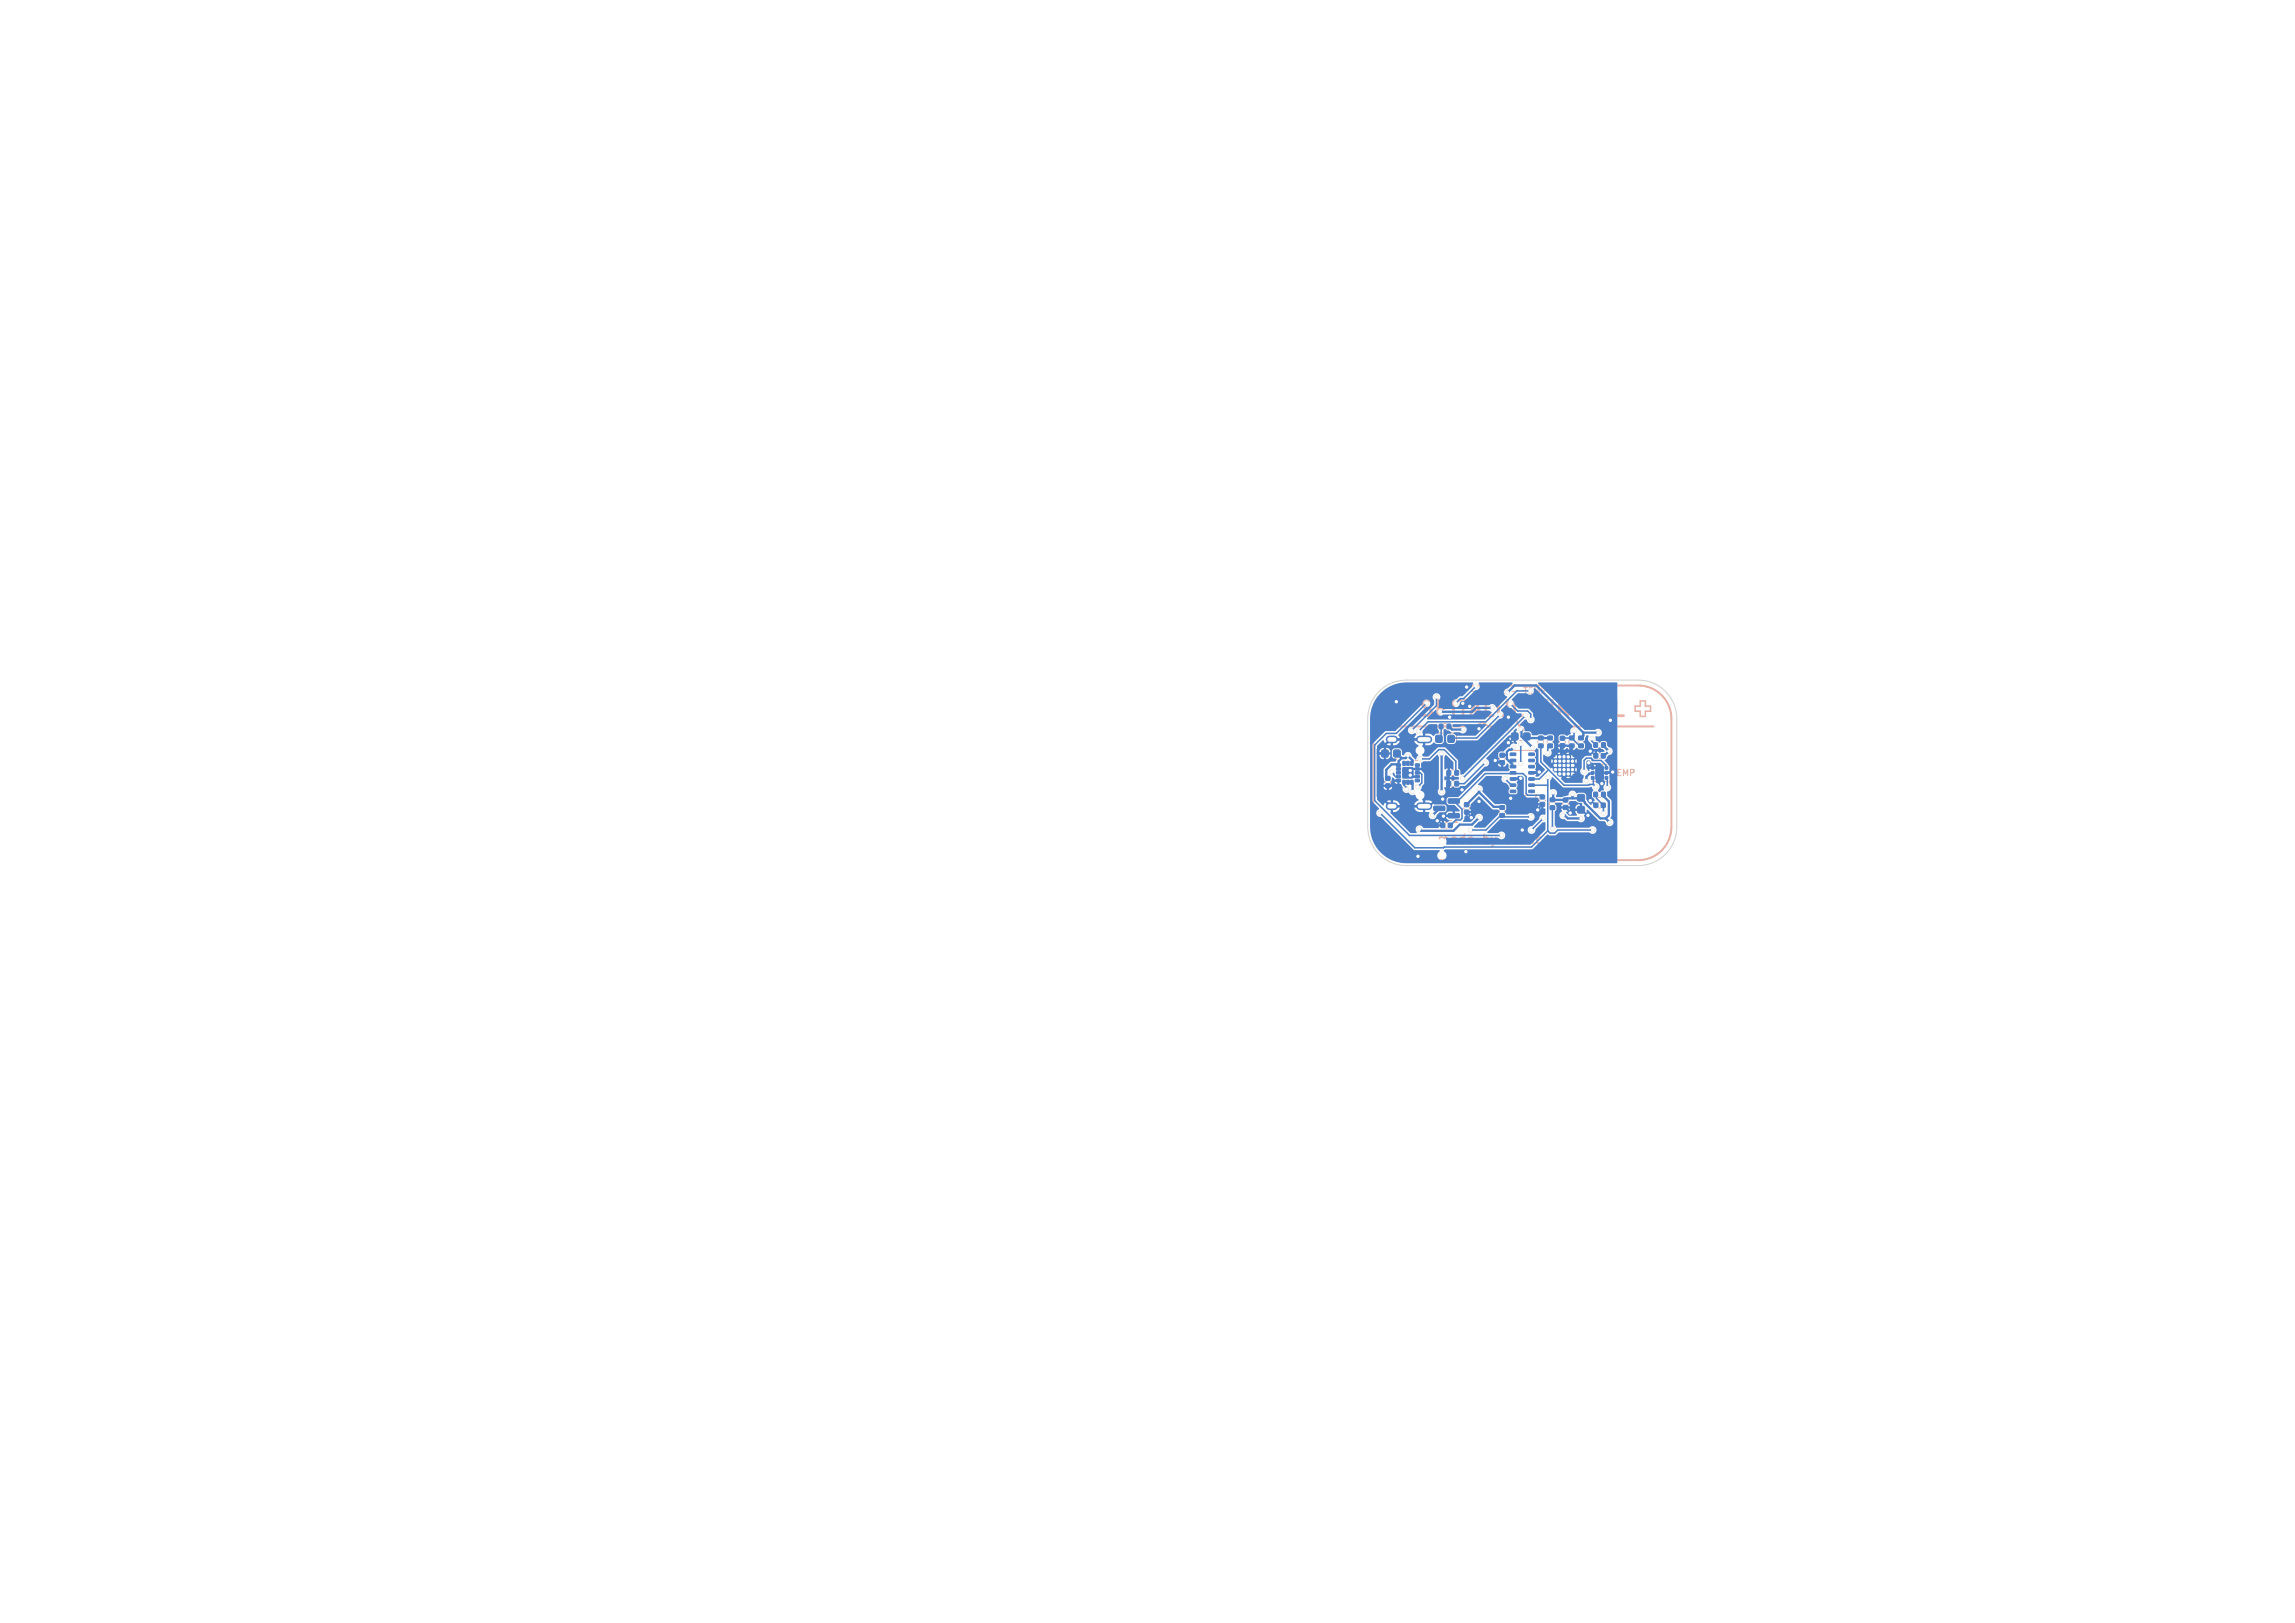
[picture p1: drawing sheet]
<svg xmlns="http://www.w3.org/2000/svg" width="297mm" height="210mm" viewBox="0 0 297 210" stroke-linecap="round" stroke-linejoin="round" font-family="sans-serif">
<defs><g id="words">
<g font-size="2.8" fill="#fff">
<text x="183.4" y="93.2">SPITALUL</text>
<text x="199" y="93.2">VIRTUAL</text>
</g>
<g font-size="1.7" fill="#fff">
<text x="185.8" y="109.5">made</text>
<text x="191.9" y="109.5">by</text>
</g>
<text font-size="1.7" fill="#4d7fc4" x="195.3" y="109.5">Stancu</text>
<text font-size="1.1" fill="#4d7fc4" x="187.8" y="90">HR</text>
<text font-size="1.1" fill="#e8b2a7" x="190.4" y="90">-</text>
<g font-size="1.1" fill="#fff">
<text x="192.3" y="90">SpO2</text>
<text x="198.1" y="90">TEMP</text>
<text x="208.4" y="100.6">TEMP</text>
</g>
</g></defs>
<path d="M179 90a4.3 4.3 0 0 1 3-1.3h30a4.3 4.3 0 0 1 4.3 4.3v14a4.3 4.3 0 0 1-4.3 4.3h-30a4.3 4.3 0 0 1-4.3-4.3v-14a4.3 4.3 0 0 1 1.3-3zM180 94h11M194.4 94l.6 .5 1-1.7 1 1.8 .6-.6h1.8M201.4 94h12.6" fill="none" stroke="#e8b2a7" stroke-width=".25"/>
<path d="M180.4 91.4h.7v-.7h.6v.7h.7v.6h-.7v.7h-.6v-.7h-.7zM211.6 91.4h.7v-.7h.6v.7h.7v.6h-.7v.7h-.6v-.7h-.7" fill="none" stroke="#e8b2a7" stroke-width=".2"/>
<g fill="none" stroke="#e8b2a7" stroke-width=".15">
<path d="M195.7 89.5h.6M197.2 89h.4M197.4 89v.8M201 89.5h.6M203 89h-.3h-.1v.3l.3 .1 .1 .2-.2 .2-.3-.1M203.2 89h.5M203.4 89v.8M203.9 89.3h.3M204.3 89h-.4v.8h.4M204.7 89.4l.3-.1 .1-.3h-.4v.8M205.9 89h-.3h-.1v.3l.3 .1 .1 .2-.2 .2-.3-.1M193.7 110.4l.2 .6 .2-.6"/>
<path d="M194.4 111h.4M194.4 110.4l.2-.2v.8M195.2 110.9v.1M195.6 110.2h.1a.43 .43 0 0 1 .3 .4 .43 .43 0 0 1-.3 .4 .53 .53 0 0 1-.1-.8zM197.5 110.2h.3l.2 .2-.5 .6h.5M198.3 110.2h.1a.43 .43 0 0 1 .3 .4 .43 .43 0 0 1-.3 .4l-.1-.3zM199 110.2h.3l.2 .2-.5 .6h.5M200.2 110.2h-.3l-.1 .2v.4l.1 .2 .3-.1v-.4h-.3l-.1 .1"/>
</g>
<g fill="none" stroke="#e8b2a7" stroke-width=".22">
<path d="M202 108.6l.5-.1 .2-.2-.1-.2-.2-.2h-.4v1.2M203.2 108.4h.4l.1 .7M203.7 108.6l-.4 .1a.24 .24 0 0 0-.2 .2 .24 .24 0 0 0 .2 .2h.4M204.1 108.3h.4M204.3 107.9v1.1v.1h.2M204.9 108.3v.8M205.3 108.3l-.2 .1-.2 .2M205.7 107.9v.2M205.7 108.3v.8M206.8 108.4l-.4-.1-.2 .3v.3l.1 .2h.5M207.3 107.9v1.2M207.4 108.7l.3 .4"/>
<path d="M207.7 108.3l-.4 .5"/>
</g>
<g fill="none" stroke="#e8b2a7" stroke-width=".13">
<path d="M179.9 97h.2M179.9 98h.2M180.9 98.4h.4M183.1 98.4h.7v.2M186.2 94.9h2.3v1.4h-2.3M186.8 94.4h.4M187.8 99.6h.4M194 98.1v.2M194.8 98.1v.2M195.3 97.1h3.4M196.7 94.8h.2M196.7 95.8h.2"/>
<path d="M199 95.8v.4M199.8 95.8v.4M200.2 95.8v.4M201 95.8v.4M201.8 95.9v.2M202.6 95.9v.2M203 95.8v.4M203.8 95.8v.4M204.2 95.8v.4M205 95.8v.4M206 98.9h2M206.8 96h.4"/>
<path d="M206.8 96.8h.4M206.9 97.4h.2M206.9 98.2h.2M179.2 101.1v.2M180 101.1v.2M180.6 101.4v.2h.7M183.8 101.4v.2h-.7M186.6 103h1.3M186.6 106.2h1.3M187.1 106.4h.2M187.1 107.2h.2M187.8 100.4h.4"/>
<path d="M187.8 101h.4M187.8 101.8h.4M189.4 104.5v.2M190.2 104.5v.2M194 104.8v.4M194.8 104.8v.4M195.4 102.9h2.9M199.2 103.5v.2M200 103.5v.2M200.5 103.8v.4M201.3 103.8v.4M202.2 103.9v.2"/>
<path d="M203 103.9v.2M204.1 103.9v.2M205.1 103.9v.2M206 101.1h2M206.8 102.4h.4M206.8 103.2h.4M206.9 103.8h.2M206.9 104.6h.2"/>
</g>
<g fill="#e8b2a7" stroke="#e8b2a7" stroke-width=".13">
<path d="M208.2 101h.3l-.3 .3z"/>
<path d="M188.4 106.1l.2 .3h-.5z"/>
<path d="M198.7 102.8h.3l-.3 .3z"/>
<path d="M180.5 98.2h.2l-.1 .2z"/>
</g>
<g fill="#fff" stroke="#fff" stroke-width=".13">
<circle cx="189.7" cy="110.2" r=".15"/>
<circle cx="190.4" cy="105.8" r=".15"/>
<circle cx="205.8" cy="103.6" r=".15"/>
<circle cx="191.4" cy="94.3" r=".15"/>
<circle cx="205.8" cy="97.2" r=".15"/>
<circle cx="195.5" cy="103.3" r=".15"/>
<circle cx="207.3" cy="101.4" r=".15"/>
<circle cx="189.2" cy="102.2" r=".15"/>
<circle cx="199" cy="104.8" r=".15"/>
<circle cx="186" cy="106.2" r=".15"/>
<circle cx="199.2" cy="99.9" r=".15"/>
<circle cx="193.5" cy="98.4" r=".15"/>
<circle cx="182.5" cy="100.3" r=".15"/>
<circle cx="182.5" cy="99.7" r=".15"/>
<circle cx="189.8" cy="88.9" r=".15"/>
<circle cx="203.2" cy="105.2" r=".15"/>
<circle cx="205.5" cy="105.5" r=".15"/>
<circle cx="197" cy="107.4" r=".15"/>
<circle cx="186.7" cy="103.4" r=".15"/>
<circle cx="180.7" cy="90.8" r=".15"/>
<circle cx="191.4" cy="103.7" r=".15"/>
<circle cx="205.6" cy="98.7" r=".15"/>
<circle cx="183.5" cy="110.8" r=".15"/>
<circle cx="195.2" cy="96.1" r=".15"/>
<circle cx="196.8" cy="100.7" r=".15"/>
<circle cx="186.8" cy="105.6" r=".15"/>
<circle cx="182.8" cy="102.4" r=".15"/>
<circle cx="195.9" cy="96.7" r=".15"/>
<circle cx="198.3" cy="96.7" r=".15"/>
<circle cx="201" cy="102.6" r=".15"/>
<circle cx="205.3" cy="101" r=".15"/>
<circle cx="185.4" cy="105.5" r=".15"/>
<circle cx="203.5" cy="102.8" r=".15"/>
<circle cx="208.3" cy="106.4" r=".15"/>
<circle cx="196.8" cy="94.4" r=".15"/>
<circle cx="208.2" cy="97.2" r=".15"/>
<circle cx="191.4" cy="102.1" r=".15"/>
<circle cx="182.2" cy="97.8" r=".15"/>
<circle cx="202.3" cy="105.5" r=".15"/>
<circle cx="206.8" cy="94.8" r=".15"/>
<circle cx="204.6" cy="105.9" r=".15"/>
<circle cx="191.4" cy="105.8" r=".15"/>
<circle cx="183.7" cy="107.3" r=".15"/>
<circle cx="189.3" cy="94.4" r=".15"/>
<circle cx="186.6" cy="102.5" r=".15"/>
<circle cx="186.6" cy="97.6" r=".15"/>
<circle cx="183.5" cy="101.8" r=".15"/>
<circle cx="183.6" cy="94.6" r=".15"/>
<circle cx="199.7" cy="105.9" r=".15"/>
<circle cx="198.2" cy="107.4" r=".15"/>
<circle cx="190.3" cy="107.4" r=".15"/>
<circle cx="198.1" cy="105.7" r=".15"/>
<circle cx="183.8" cy="98.2" r=".15"/>
<circle cx="192.2" cy="98.7" r=".15"/>
<circle cx="207.5" cy="105.2" r=".15"/>
<circle cx="198.1" cy="93.1" r=".15"/>
<circle cx="196.8" cy="96.3" r=".15"/>
<circle cx="194.8" cy="100.8" r=".15"/>
<circle cx="196.8" cy="98.8" r=".15"/>
<circle cx="206" cy="95.6" r=".15"/>
<circle cx="200.9" cy="107.2" r=".15"/>
<circle cx="185.9" cy="90.2" r=".15"/>
<circle cx="182.7" cy="94.5" r=".15"/>
<circle cx="191" cy="88.8" r=".15"/>
<circle cx="200.3" cy="100.6" r=".15"/>
<circle cx="200.3" cy="97.4" r=".15"/>
<circle cx="208" cy="101.9" r=".15"/>
<circle cx="178.6" cy="105.2" r=".15"/>
<circle cx="180.1" cy="99.9" r=".15"/>
<circle cx="206.1" cy="107.4" r=".15"/>
<circle cx="182" cy="102.1" r=".15"/>
<circle cx="206.5" cy="101.8" r=".15"/>
<circle cx="205" cy="99.8" r=".15"/>
<circle cx="189.3" cy="100.7" r=".15"/>
<circle cx="203.7" cy="94.6" r=".15"/>
<circle cx="183.8" cy="102.9" r=".33"/>
<circle cx="183.8" cy="97.1" r=".33"/>
<circle cx="186.6" cy="110.7" r=".35"/>
<circle cx="203" cy="100.1" r=".15"/>
<circle cx="201.9" cy="100.1" r=".15"/>
<circle cx="203.5" cy="99.6" r=".15"/>
<circle cx="202.4" cy="99.6" r=".15"/>
<circle cx="201.3" cy="99.6" r=".15"/>
<circle cx="203" cy="99" r=".15"/>
<circle cx="201.9" cy="99" r=".15"/>
<circle cx="203.5" cy="98.5" r=".15"/>
<circle cx="202.4" cy="98.5" r=".15"/>
<circle cx="201.3" cy="98.5" r=".15"/>
<circle cx="203" cy="97.9" r=".15"/>
<circle cx="201.9" cy="97.9" r=".15"/>
</g>
<path d="M179.8 95.7h.6M183.8 95.7h1.1M179.8 104.3h.6M183.8 104.3h1.1" fill="none" stroke="#fff" stroke-width=".6"/>
<path d="M179.8 95.7h.6M183.8 95.7h1.1M179.8 104.3h.6M183.8 104.3h1.1" fill="none" stroke="#4d7fc4" stroke-width="1"/>
<g fill="#4d7fc4" stroke="#4d7fc4" stroke-width=".13">
<path d="M187.4 106.5h.5v.6h-.5z"/>
<path d="M186.5 106.5h.5v.6h-.5z"/>
<path d="M203.1 95.3h.6v.4h-.6z"/>
<path d="M203.1 96.3h.6v.4h-.6z"/>
<path d="M199.1 95.3h.6v.4h-.6z"/>
<path d="M199.1 96.3h.6v.4h-.6z"/>
<path d="M207.3 102.5h.4v.6h-.4z"/>
<path d="M206.3 102.5h.4v.6h-.4z"/>
<path d="M207.7 100.5h.3v.3h-.3z"/>
<path d="M207.7 99.8h.3v.4h-.3z"/>
<path d="M207.7 99.2h.3v.3h-.3z"/>
<path d="M206 99.2h.3v.3h-.3z"/>
<path d="M206 99.8h.3v.4h-.3z"/>
<path d="M206 100.5h.3v.3h-.3z"/>
<path d="M206.5 99.2h1v1.6h-1z"/>
<path d="M188.3 99.7h.4v.6h-.4z"/>
<path d="M187.3 99.7h.4v.6h-.4z"/>
<path d="M187.4 105.3h1.4l.1 .1v.4h-.2h-1.2l-.1-.1z"/>
<path d="M187.4 103.4h1.4l.1 .1v.4l-.2 .1-1.2-.1-.1-.1z"/>
<path d="M185.6 104.3h1.3l.1 .1v.4l-.1 .1h-1.3l-.1-.1z"/>
<path d="M187.4 95.2h.8v.8h-.8z"/>
<path d="M185.8 95.2h.8v.8h-.8z"/>
<path d="M201.9 95.3h.6v.5h-.6z"/>
<path d="M201.9 96.2h.6v.5h-.6z"/>
<path d="M180.4 97.1l.2-.1 .6 .1v.2v.6l-.2 .1-.6-.1-.1-.1z"/>
<path d="M178.8 97.1l.2-.1 .6 .1 .1 .2-.1 .6-.1 .1-.7-.1v-.1z"/>
<path d="M200.3 95.3h.6v.4h-.6z"/>
<path d="M200.3 96.3h.6v.4h-.6z"/>
<path d="M200.6 103.3h.6v.4h-.6z"/>
<path d="M200.6 104.3h.6v.4h-.6z"/>
<path d="M187.3 93.7h.4v.6h-.4z"/>
<path d="M186.3 93.7h.4v.6h-.4z"/>
<path d="M204.3 95.3h.6v.4h-.6z"/>
<path d="M204.3 96.3h.6v.4h-.6z"/>
<path d="M197.2 94.9l.2-.1 .6 .1v.2v.6l-.2 .1-.6-.1-.1-.2z"/>
<path d="M195.6 94.9l.2-.1 .6 .1 .1 .2-.1 .6-.1 .1-.7-.1v-.2z"/>
<path d="M194.1 97.5h.6v.5h-.6z"/>
<path d="M194.1 98.4h.6v.5h-.6z"/>
<path d="M202.3 103.3h.6v.5h-.6z"/>
<path d="M202.3 104.2h.6v.5h-.6z"/>
<path d="M207.2 103.9h.5v.6h-.5z"/>
<path d="M206.3 103.9h.5v.6h-.5z"/>
<path d="M197.9 102.3l.6-.1 .1 .3-.7 .1z"/>
<path d="M197.9 101.5l.6-.1 .1 .3-.7 .1z"/>
<path d="M197.9 100.7l.6-.1 .1 .3-.7 .1z"/>
<path d="M197.9 99.9l.6-.1 .1 .3-.7 .1z"/>
<path d="M197.9 99.1l.6-.1 .1 .3-.7 .1z"/>
<path d="M197.9 98.3l.6-.1 .1 .3-.7 .1z"/>
<path d="M197.9 97.5l.6-.1 .1 .3-.7 .1z"/>
<path d="M195.5 97.5l.6-.1 .1 .3-.7 .1z"/>
<path d="M195.5 98.3l.6-.1 .1 .3-.7 .1z"/>
<path d="M195.5 99.1l.6-.1 .1 .3-.7 .1z"/>
<path d="M195.5 99.9l.6-.1 .1 .3-.7 .1z"/>
<path d="M195.5 100.7l.6-.1 .1 .3-.7 .1z"/>
<path d="M195.5 101.5l.6-.1 .1 .3-.7 .1z"/>
<path d="M195.5 102.3l.6-.1 .1 .3-.7 .1z"/>
<path d="M189.5 103.9h.6v.5h-.6z"/>
<path d="M189.5 104.8h.6v.5h-.6z"/>
<path d="M207.3 96.1h.4v.6h-.4z"/>
<path d="M206.3 96.1h.4v.6h-.4z"/>
<path d="M180.7 98.9l.5-.1v.3l-.4 .1z"/>
<path d="M180.7 99.4l.5-.1v.3l-.4 .1z"/>
<path d="M180.7 99.9l.5-.1v.3l-.4 .1z"/>
<path d="M180.7 100.4l.5-.1v.3l-.4 .1z"/>
<path d="M180.7 100.9l.5-.1v.3l-.4 .1z"/>
<path d="M181.6 101h.3l-.1 .5-.3-.1z"/>
<path d="M182.1 101h.3l-.1 .5-.3-.1z"/>
<path d="M182.6 101h.3l-.1 .5-.3-.1z"/>
<path d="M183.2 100.9l.4-.1 .1 .3-.5 .1z"/>
<path d="M183.2 100.4l.4-.1 .1 .3-.5 .1z"/>
<path d="M183.2 99.9l.4-.1 .1 .3-.5 .1z"/>
<path d="M183.2 99.4l.4-.1 .1 .3-.5 .1z"/>
<path d="M183.2 98.9l.4-.1 .1 .3-.5 .1z"/>
<path d="M182.6 98.5l.3 .1-.1 .4h-.3z"/>
<path d="M182.1 98.5l.3 .1-.1 .4h-.3z"/>
<path d="M181.6 98.5l.3 .1-.1 .4h-.3z"/>
<path d="M199.3 102.9h.6v.5h-.6z"/>
<path d="M199.3 103.8h.6v.5h-.6z"/>
<path d="M188.3 101.1h.4v.6h-.4z"/>
<path d="M187.3 101.1h.4v.6h-.4z"/>
<path d="M194.1 104.3h.6v.4h-.6z"/>
<path d="M194.1 105.3h.6v.4h-.6z"/>
<path d="M204.2 102.8h.2h.6l.1 .2-.1 .6-.1 .1-.7-.1-.1-.2z"/>
<path d="M204.2 104.4l.2-.1 .6 .1 .1 .1-.1 .7h-.1h-.7l-.1-.2z"/>
<path d="M207.2 97.5h.5v.6h-.5z"/>
<path d="M206.3 97.5h.5v.6h-.5z"/>
<path d="M179.3 100.5h.6v.5h-.6z"/>
<path d="M179.3 101.4h.6v.5h-.6z"/>
<circle cx="203" cy="100.1" r=".3"/>
<circle cx="201.9" cy="100.1" r=".3"/>
<circle cx="203.5" cy="99.6" r=".3"/>
<circle cx="202.4" cy="99.6" r=".3"/>
<circle cx="201.3" cy="99.6" r=".3"/>
<circle cx="203" cy="99" r=".3"/>
<circle cx="201.9" cy="99" r=".3"/>
<circle cx="203.5" cy="98.5" r=".3"/>
<circle cx="202.4" cy="98.5" r=".3"/>
<circle cx="201.3" cy="98.5" r=".3"/>
<circle cx="203" cy="97.9" r=".3"/>
<circle cx="201.9" cy="97.9" r=".3"/>
</g>
<g fill="#ececec" stroke="#ececec" stroke-width=".13">
<circle cx="189.7" cy="110.2" r=".3"/>
<circle cx="190.4" cy="105.8" r=".3"/>
<circle cx="205.8" cy="103.6" r=".3"/>
<circle cx="191.4" cy="94.3" r=".3"/>
<circle cx="205.8" cy="97.2" r=".3"/>
<circle cx="195.5" cy="103.3" r=".3"/>
<circle cx="207.3" cy="101.4" r=".3"/>
<circle cx="189.2" cy="102.2" r=".3"/>
<circle cx="199" cy="104.8" r=".3"/>
<circle cx="186" cy="106.2" r=".3"/>
<circle cx="199.2" cy="99.9" r=".3"/>
<circle cx="193.5" cy="98.4" r=".3"/>
<circle cx="182.5" cy="100.3" r=".3"/>
<circle cx="182.5" cy="99.7" r=".3"/>
<circle cx="189.8" cy="88.9" r=".3"/>
<circle cx="203.2" cy="105.2" r=".3"/>
<circle cx="205.5" cy="105.5" r=".3"/>
<circle cx="197" cy="107.4" r=".3"/>
<circle cx="186.7" cy="103.4" r=".3"/>
<circle cx="180.7" cy="90.8" r=".3"/>
<circle cx="191.4" cy="103.7" r=".3"/>
<circle cx="205.6" cy="98.7" r=".3"/>
<circle cx="183.5" cy="110.8" r=".3"/>
<circle cx="195.2" cy="96.1" r=".3"/>
<circle cx="196.8" cy="100.7" r=".3"/>
<circle cx="186.8" cy="105.6" r=".3"/>
<circle cx="182.8" cy="102.4" r=".3"/>
<circle cx="195.9" cy="96.7" r=".3"/>
<circle cx="198.3" cy="96.7" r=".3"/>
<circle cx="201" cy="102.6" r=".3"/>
<circle cx="205.3" cy="101" r=".3"/>
<circle cx="185.4" cy="105.5" r=".3"/>
<circle cx="203.5" cy="102.8" r=".3"/>
<circle cx="208.3" cy="106.4" r=".3"/>
<circle cx="196.8" cy="94.4" r=".3"/>
<circle cx="208.2" cy="97.2" r=".3"/>
<circle cx="191.4" cy="102.1" r=".3"/>
<circle cx="182.2" cy="97.8" r=".3"/>
<circle cx="202.3" cy="105.5" r=".3"/>
<circle cx="206.8" cy="94.8" r=".3"/>
<circle cx="204.6" cy="105.9" r=".3"/>
<circle cx="191.4" cy="105.8" r=".3"/>
<circle cx="183.7" cy="107.3" r=".3"/>
<circle cx="189.3" cy="94.4" r=".3"/>
<circle cx="186.6" cy="102.5" r=".3"/>
<circle cx="186.6" cy="97.5" r=".3"/>
<circle cx="183.5" cy="101.8" r=".3"/>
<circle cx="183.6" cy="94.6" r=".3"/>
<circle cx="198" cy="89.4" r=".3"/>
<circle cx="199.7" cy="105.9" r=".3"/>
<circle cx="198.2" cy="107.4" r=".3"/>
<circle cx="190.3" cy="107.4" r=".3"/>
<circle cx="198.1" cy="105.7" r=".3"/>
<circle cx="183.8" cy="98.2" r=".3"/>
<circle cx="192.2" cy="98.7" r=".3"/>
<circle cx="207.5" cy="105.2" r=".3"/>
<circle cx="198.1" cy="93.1" r=".3"/>
<circle cx="196.8" cy="96.3" r=".3"/>
<circle cx="194.8" cy="100.8" r=".3"/>
<circle cx="196.8" cy="98.8" r=".3"/>
<circle cx="206" cy="95.6" r=".3"/>
<circle cx="200.9" cy="107.2" r=".3"/>
<circle cx="194.3" cy="108.1" r=".3"/>
<circle cx="185.9" cy="90.2" r=".3"/>
<circle cx="182.7" cy="94.5" r=".3"/>
<circle cx="191" cy="88.8" r=".3"/>
<circle cx="200.3" cy="100.6" r=".3"/>
<circle cx="200.3" cy="97.4" r=".3"/>
<circle cx="208" cy="101.9" r=".3"/>
<circle cx="178.6" cy="105.2" r=".3"/>
<circle cx="180.1" cy="99.9" r=".3"/>
<circle cx="206.1" cy="107.4" r=".3"/>
<circle cx="182" cy="102.1" r=".3"/>
<circle cx="206.5" cy="101.8" r=".3"/>
<circle cx="205" cy="99.8" r=".3"/>
<circle cx="189.3" cy="100.7" r=".3"/>
<circle cx="203.7" cy="94.6" r=".3"/>
</g>
<g fill="none" stroke="#4d7fc4" stroke-width=".25">
<path d="M183.2 99.5h-.5l-.2 .2M193.5 98.4l.1 .1h.6M195.7 95.7l-.5 .4M198.5 99.9h.7M202 96.7v.9l-.1 .1M203.2 96.7v.8l-.2 .2M205.6 98.7l.4 .5M205.8 97.2l.5 .4M208 99.9h.7M182.5 100.3l.2 .2h.5M186 106.2l.5 .4M186.8 105.6h.7"/>
<path d="M187.3 100.2v2.6l-.6 .6M187.3 102.7l-1.2 1.2h-.7l-.2 .2M190 105.3l.4 .5M196.1 100.7h.7M199.4 104.3l-.4 .5M202.8 104.7l.4 .5M205 105.1l.5 .4M205.8 103.6l.5 .4M207.3 100.7v.7"/>
</g>
<g fill="none" stroke="#4d7fc4" stroke-width=".3">
<path d="M178.3 97.5h.9M180.8 98.9h-.7l-.7 .7v.9M181.1 97.8l.3 .3M181.4 98.1l-.4 .4v.4M181.4 98.1h.5l.3-.3 .6 .6v.2M184.3 95.7h-4.2l-1.8 1.3v6l1.8 1.3h4.2M186.6 97.5v4.9M187.7 94.2l.2 .2h1.4M194.6 97.7h.4M195.1 89.6l.9-.9h2.8l6.1 6.1M195.7 98.5l-.2 .2M195.9 96.7l-.3 .3h-.3l-.3 .3v.9l.7 .7v.2"/>
<path d="M196.8 94.4l.1 .1v.8l1.4 1.4M197.9 95.5h1.3M199.6 95.5h.8M204.9 94.8h1.9M204.9 94.8v.4l-.1 .1M207.6 96.6l.6 .6-.5 .5M182.3 101.2h.3M182.8 101.4v1M186.1 104.8l-.7 .7M191.4 102.5l-1.4 1.4M191.4 102.5l1.9 1.9h.9M191.4 102.1v.4"/>
<path d="M191.4 105.8l-.9 .9h-1.6l-.8 .8h-4.2l-.2-.2M201 102.6v.7M201.1 103.5h1.3M202.3 105.5h.2l.4 .4h1.7M202.8 103.3h1.4M203.5 102.8v.5M204.9 103.6l2.2 2.3h.7M206 100.1h-.3l-.4 .4v.5M207.5 103l.7 .7v1.8l-.4 .4M207.8 105.9l.5 .5"/>
</g>
<g fill="none" stroke="#4d7fc4" stroke-width=".2">
<path d="M180.1 99.9l.5 .6h.2M183.8 98.2h1.2l1.2-1.2h.7l1.5 1.5v1.3M184.6 91l-3.9 3.9h-1.3l-1.5 1.5v7.2l4.5 4.5h11.9M185.9 90.2v1.1l-3.2 3.2M186.5 94.2v1M191 88.8l-1.6 1.6M192.2 98.7l-2.7 2.7h-.8M194.1 92.5l-3 3h-3M196.8 96.3v2.5M197.4 92.6l-8.1 8.1M197.7 92l.4 .4M198 89.4h-1.7l-4 4h-7.5l-1.2 1.2"/>
<path d="M199.4 96.7v1.9l3 3h3.2l.1-.1h.5M200.4 96.7l-.1 .1v.6M200.4 99.6l-1.2 1.2h-.7M202.4 95.5h.8M203.6 95.7l.8 .8M203.7 94.6v.6l-.1 .1M206 95.6v.3l.3 .3M207.8 99.2v-.2l-.6-.6h-1.1l-.2-.3h-.6l-.3 .3v1.4M178.6 105.2l4.5 4.5h3.7M181 101h-.5l-.7 .7h-1.5M181.7 101.4v.2l.3 .3v.2M183.6 100h.2l.2 .2v1.1l-.5 .5"/>
<path d="M188.4 103.9l.8 .8v1.2l-.2 .2h-.6l-.5 .5M194.2 105.5l-1.9 1.9h-2M194.6 105.7h3.5M194.8 100.8l.7 .7M195.5 100.1h-3.3l-3.4 3.4M196.1 100.1h1l.4 .4v2.2l.2 .2h1.7M198.5 101.6h1.8M199.7 105.9l-1.5 1.5M200.3 100.6v6.9M200.3 107.5l-2.1 2.1h-11.3M200.3 107.5l.3 .3M200.9 104.7v2.5"/>
<path d="M206.1 107.4h-4.5l-.4 .4M206.2 100.8v.7M206.2 101.5l.3 .3M206.6 103v.3l.7 .7M207.5 104.4v.8M208 100.8v1.1"/>
</g>
<g fill="#4d7fc4">
<path d="M178.7 89.7a4.7 4.7 0 0 1 3.3-1.4h8.6l-.1 .6-1.2 1.2h-.4l-.4 .4a.52 .52 0 0 0-.6 .5 .52 .52 0 0 0 .5 .5 .52 .52 0 0 0 .5-.6l.2-.2h.5l1.3-1.4a.56 .56 0 0 0 .6-.3 .56 .56 0 0 0-.1-.6v-.1h4.3v.2l-.6 .6a.54 .54 0 0 0-.5 .5 .54 .54 0 0 0 .4 .5v.2l-1.2 1.2h-.2a.52 .52 0 0 0-.8-.3h-1.9l-.6 .5h-3.5l-.5-.1a.13 .13 0 0 1-.1-.1 .13 .13 0 0 1 0-.1v-.8a.51 .51 0 0 0 .1-.8 .51 .51 0 0 0-.8 .1 .51 .51 0 0 0 .1 .7v.6l-2.8 2.8a.51 .51 0 0 0-.6 .6 .51 .51 0 0 0 .8 .3h.2l.1 .2-.3 .4h.5v.3h-.5l.1 .2 .5 .5a.66 .66 0 0 0-.4 .6 .66 .66 0 0 0 .4 .6l-.4 .6-.5-.5a.53 .53 0 0 0-.4-.5 .53 .53 0 0 0-.6 .4l-.3-.1v-.5l-.1-.2-.8-.1a.43 .43 0 0 0-.4 .6h-.2v-.4l-.4-.2h-.1v.6h-.3v-.6a.49 .49 0 0 0-.6 .6h1.6v.4h-.2v-.1h-.5v.5h-.3v-.5h-.6v.1a.61 .61 0 0 0 .9 .4h.3l.2-.4h.2a.51 .51 0 0 0 .6 .4l-.1 .3-.7 .1-.8 .8v1.5a.32 .32 0 0 1 0 .5l-.1 .1h1.2l-.2-.4 .1-.5h.1l.3 .2 .6 .1v.5h-.3v-.3l-.3 .1 .2 .2h.6l.2 .5-1.7-.1v.4h-.3v-.4h-.5l.1 .3 .2 .1h.5l.3-.1 .1-.2h1.3v.1a.54 .54 0 0 0 .2 .5 .54 .54 0 0 0 .6 .1 .72 .72 0 0 0 .9 .3 .7 .7 0 0 0 .4 .6v.1l-.4 .2-.2 .3v.1h.5v.3h-.5l.3 .4a1.06 1.06 0 0 0 .9 .2v-.5h.3v.5h.4l.1 .1a.51 .51 0 0 0 .3 .8 .51 .51 0 0 0 .6-.5l.4-.4 .8-.1 .1-.1v-.6l-.2-.2h-1.4l-.3-.4a1.06 1.06 0 0 0-.8-.1v.4h-.3l-.1-.6a.6 .6 0 0 0 .2-.6 .6 .6 0 0 0-.5-.5l.2-.6 .3-.3v-1.4l-.4-.3h-1v.7h.6v.2l-1 .2-1-.1-.1-.4 .1-1 .9-.1 .4 .1 .1 .1h1v-.7l.3-.2h.9l.9-.8 .2 .2v4.2a.52 .52 0 0 0 0 .7 .52 .52 0 0 0 .7 0 .52 .52 0 0 0 0-.7l.1-.3 .3 .2v-1.2l-.3 .2-.1-.1 .1-.5 .3 .2v-1.2l-.3 .2-.1-.1v-1.6l.2-.2h.1l.9 1v.9h-.1l-.4-.2v1.2l.4-.2 .3 .1h.5v.1v.3h-.5l-.3 .1-.4-.2v1.2l.4-.2 .3 .1h.4l.3-.2h.7l2.4-2.5a.53 .53 0 0 0 .6-.4 .53 .53 0 0 0-.4-.6l.1-.1 2.8-2.9 .7-.1v-.5l.2-.3a.14 .14 0 0 1 .2 .1 .14 .14 0 0 1-.1 .2v1.4l.1 .1a.13 .13 0 0 1 0 .1 .13 .13 0 0 1-.2 0l-.2-.1v-.7h-.6v.2a.58 .58 0 0 0 .5 .5v.1l-.2 .1-.2 .3-.3 .1-.5 .5-.6 .1-.1 .2v.4a.32 .32 0 0 1 0 .5l-.1 .1 .7 .1 .1 .6h-.3v-.4l-.5 .1 .1 .2 .2 .1h.5a.48 .48 0 0 0 .4-.4l.2 .1v.5a.23 .23 0 0 1 .1 .4h-3.2l-3.4 3.3-1.4 .1-.1 .3 .1 .5 .2 .1 .8 .1 .6 .7-.1 .1h-.5v.4h-.3v-.4h-.6l-.2 .2v.2h1.1v.2l-1.1 .1a.5 .5 0 0 0 .4 .5l-.1 .1-.3 .1-.3-.2v.5h-.3v-.5l-.3 .2-.1 .3h.7v.2l-.1 .1h-.6l-.1 .1h-1.9a.55 .55 0 0 0-.8-.2 .55 .55 0 0 0 0 .8l-.9 .1-2.5-2.6v-.6h.3v.5h.2l.5-.3 .2-.3h-.5v-.3h.5l-.3-.5-.3-.1h-.3v.4h-.3v-.4a.85 .85 0 0 0-1 .6h-.1l-.7-.8v-6.8l.7-.8h.2a.81 .81 0 0 0 .9 .6v-.4h.3v.4h.4l.3-.2 .2-.4h-.5v-.3h.5l-.2-.5 3.5-3.5a.52 .52 0 0 0 .6-.5 .52 .52 0 0 0-.6-.5 .52 .52 0 0 0-.4 .6l-3.5 3.5h-1.4l-1.6 1.7v7.3l.9 1v.1a.53 .53 0 0 0-.4 .6 .53 .53 0 0 0 .6 .4l4.2 4.3h3.3l.1 .1a.62 .62 0 0 0-.2 1 .62 .62 0 0 0 1 0 .62 .62 0 0 0-.3-1l.1-.1 .2-.1h11.2l2-1.9 .2 .1h.8l.5-.4h3.9a.52 .52 0 0 0 .7 .1 .52 .52 0 0 0 0-.8 .52 .52 0 0 0-.7 .1h-4.2l-.3-.3v-1.8l.2-.3v-.4l-.2-.3 .1-.1h.9v.1l-.2 .3h1.2l-.2-.4 .1-.2h.8l.3 .2h.5l.1 .7h-.3v-.5a.49 .49 0 0 0-.6 .5h.9l-.1 .3h-.8v.3l.2 .2v.1h-1l-.4-.3v-.2a.42 .42 0 0 0 .5-.4h-1.2l.2 .3a.56 .56 0 0 0-.4 .6 .56 .56 0 0 0 .4 .5h.3l.4 .3h1.3a.52 .52 0 0 0 .8 0 .52 .52 0 0 0 0-.8 .83 .83 0 0 0 .4-.7h.1l1.4 1.4 .7 .1 .2 .1a.52 .52 0 0 0 .4 .5 .52 .52 0 0 0 .6-.4 .52 .52 0 0 0-.4-.6l.2-.4v-1.8l-.6-.7v-.5a.59 .59 0 0 0 .5-.4 .59 .59 0 0 0-.2-.7l-.1-1 .1-.3h-.8v.3v.4l.2 .3v.4a.76 .76 0 0 0-.2 .8h-.2l-.2 .2a.22 .22 0 0 1-.3-.3 .53 .53 0 0 0 .2-.6 .53 .53 0 0 0-.5-.3l-.1-1 .2-.8h-.9a.13 .13 0 0 1 0 .2 .13 .13 0 0 1-.2 0l-.2-.4v-.8l.1-.1h.3l.3 .3h1.1l.4 .5h-.9l-.2-.2-.4-.1-.3 .1v.2h.3v-.3h.3v.3h1.2v.4v.2h.8l-.1-.7-.5-.7 .5-.7a.53 .53 0 0 0 .5-.5 .53 .53 0 0 0-.5-.5l-.2-.2v-.4l-.2-.2h-.5l-.3 .2-.5-.2-.1-.6h.1a.52 .52 0 0 0 .7-.2 .52 .52 0 0 0-.1-.7 .52 .52 0 0 0-.7 0h-1.4l-5.9-5.9v-.2h10.2v23.4h-27.3a4.7 4.7 0 0 1-4.7-4.7v-14a4.7 4.7 0 0 1 1.4-3.3z"/>
<path d="M192.3 100.4h2a.6 .6 0 0 0 .5 .9l.4 .5a.3 .3 0 0 1 0 .5v.3l.1 .1 .8 .1 .2-.1 .1-.5a.29 .29 0 0 1 0-.5v-.3a.28 .28 0 0 1 0-.4l-.7-.1v-.2h.7v-.2l.1-.1h.5l.2 .2v2.2l.3 .3 .2 .1h1.3l.1 .1a.32 .32 0 0 1 0 .5l-.1 .1 .7 .1 .1 .6h-.3v-.4h-.5l.1 .1 .2 .3h.7v.8a.6 .6 0 0 0-.8 .5l-.9 1a.52 .52 0 0 0-.6 .5 .52 .52 0 0 0 .5 .5 .52 .52 0 0 0 .5-.6l.9-.9h.4v1l-2 1.9h-10.8l-.1-.1a.66 .66 0 0 0 0-.7l.1-.1h6.7a.52 .52 0 0 0 .7 .1 .52 .52 0 0 0 0-.8 .52 .52 0 0 0-.7 .1h-1.3l-.1-.1 1.6-1.7h3.6a.52 .52 0 0 0 .7 .1 .52 .52 0 0 0 0-.8 .52 .52 0 0 0-.7 .1h-2.7l-.3-.4 .2-.3v-.4l-.1-.2-1.4-.1-1.5-1.5a.63 .63 0 0 0-.6-1z"/>
<path d="M191.3 103.1h.2l1.6 1.6 .8 .1 .2 .2-.2 .3-3.9-.1v.4l.2-.1 .2-.2h3.5v.1l-1.7 1.7h-1.4v-.2l.6-.6a.52 .52 0 0 0 .5-.5 .52 .52 0 0 0-.5-.5 .52 .52 0 0 0-.5 .5l-.6 .5h-1l.2-.3v-.3l.2-.1v-.6l.7-.1-.1-.1a.31 .31 0 0 1 0-.5v-.2z"/>
<path d="M200.8 100.6h.2l1.3 1.3h3.3l.4-.1 .2 .4-.2 .3v.6l.3 .3 .1 .2a.53 .53 0 0 0-.5 .5l-.4-.3-.2-.3v-.6l-.2-.2-.8-.1-.2 .1a.58 .58 0 0 0-1-.2l-.1 .4-.9 .2h-.7a.26 .26 0 0 1 .1-.4 .53 .53 0 0 0-.2-.5 .53 .53 0 0 0-.6 0l-.1-1.1z"/>
<path d="M195.7 90.5l.7-.8h1.2a.54 .54 0 0 0 .7 .1 .54 .54 0 0 0 .2-.7h.2l4.9 4.9-.1 .1a.57 .57 0 0 0-.2 .9 .62 .62 0 0 1-.9 0h-.5l-.2 .2v.5l.1 .3-.2 .3 1.9 .1 .1 .6h-.3v-.3l-.9-.1v.4h-.3v-.4h-.5l.1 .3 .2 .1h.6l.3-.2 .3 .2h.5l.4-.3 .3 .3h.6l.2-.3v-.4l-.2-.3 .2-.2 .2-.6h.3v.1a.69 .69 0 0 0 .2 .8l.2 .2v.4l.2 .2h.5l.4-.2 .4 .2 .2 .3-.7 .2-.3-.2v.7l-.1 .1-.2-.1v-.7l-.4 .3h-2.8l-.2-.1-1.4 .1 .3 .2 .2-.2h.6l.3 .2 .2-.2h2.8l-.1 .3h-.7l-.2 .2h-1.2l-.3-.1-.1-.2-.2 .2a.22 .22 0 0 0-.2-.1 .22 .22 0 0 0-.3 .1l-.2-.2h-.2l-.3 .2a.19 .19 0 0 0-.2-.1 .19 .19 0 0 0-.2 .1l-.2-.2-.1 .2-.3 .1 .3 .3 .4-.4a.19 .19 0 0 0 .2 .2 .19 .19 0 0 0 .2-.2l.3 .4 .3-.4a.22 .22 0 0 0 .3 .2 .22 .22 0 0 0 .2-.2l.3 .4 .3-.3h1.2l-.3 .2v.3h-.6l-.1-.3-.3 .3a.22 .22 0 0 0-.2-.2 .22 .22 0 0 0-.2 .2l-.3-.3-.4 .3a.22 .22 0 0 0-.2-.2 .22 .22 0 0 0-.2 .2l-.3-.3-.4 .3a.22 .22 0 0 0-.2-.2 .22 .22 0 0 0-.2 .2l-.3-.3-.1 .3 .1 .3 .3-.3a.22 .22 0 0 0 .2 .1 .22 .22 0 0 0 .2-.1l.4 .3 .3-.3a.22 .22 0 0 0 .2 .1 .22 .22 0 0 0 .2-.1l.4 .3 .3-.3a.22 .22 0 0 0 .2 .1 .22 .22 0 0 0 .2-.1l.3 .3 .1-.3h.6v.6h-.9v-.1l-.3-.3-.3 .3a.22 .22 0 0 0-.2-.1 .22 .22 0 0 0-.3 .1l-.3-.3-.3 .3a.22 .22 0 0 0-.2-.1 .22 .22 0 0 0-.3 .1l-.3-.3-.3 .3v.1l.3 .3 .3-.4a.22 .22 0 0 0 .3 .2 .22 .22 0 0 0 .2-.2l.3 .4 .3-.4a.22 .22 0 0 0 .3 .2 .22 .22 0 0 0 .2-.2l.3 .4 .3-.3h.9v.3l-.2 .2h-.4l-.1-.3-.3 .3a.19 .19 0 0 0-.2-.2 .19 .19 0 0 0-.2 .2l-.3-.3-.4 .3a.22 .22 0 0 0-.2-.2 .22 .22 0 0 0-.2 .2l-.3-.3-.4 .3 .4 .3 .3-.3a.22 .22 0 0 0 .2 .1 .22 .22 0 0 0 .2-.1l.4 .3 .3-.3a.22 .22 0 0 0 .2 .1 .22 .22 0 0 0 .2-.1l.3 .3 .1-.3h.4l.1 .5h-.8l-.3-.3-.3 .3a.22 .22 0 0 0-.2-.1 .22 .22 0 0 0-.3 .1l-.3-.3-.3 .3 .2 .3h.2l.3-.3a.19 .19 0 0 0 .2 .2 .19 .19 0 0 0 .2-.2l.2 .3 .1-.2 .3-.1h.8l.4 .2-.1 .3h-1.7l-.2-.2-.3 .2 .3 .1 1.9-.1-.1 .3v.3l-.1 .1h-2.1l-.6-.5 .1-.2-.3-.3a.16 .16 0 0 0 .2-.1 .16 .16 0 0 0-.2-.2 .16 .16 0 0 0-.1 .2l-.4-.5a.15 .15 0 0 0 .2-.1 .18 .18 0 0 0-.3-.2 .15 .15 0 0 0 0 .3l-.4-.4-.1 .1h-.1l-.9-.9v-.8l.1-.1a.54 .54 0 0 0 .8 .2 .54 .54 0 0 0 .1-.8l.3-.1 .1-.2v-.4l-.2-.3 .2-.3v-.4l-.1-.2-.6-.1-.5 .1-.2-.1h-.5l-.3 .1h-.6l-.2-.4-.8-.1a.61 .61 0 0 0-.6-.8l.6-.7h.2a.55 .55 0 0 0 .5 .5 .55 .55 0 0 0 .6-.4l-.2-.9-.5-.5-1.4-.1-.5-.5-.1-.4-.3-.2z"/>
<path d="M198.8 96.8l.3 .2v1.7l.8 .9-.9 .9-.3-.1 .1-.3h-.7v-.2l.7-.1a.29 .29 0 0 1 0-.5v-.3l-.2-.2 .2-.2v-.4a.3 .3 0 0 1 0-.5v-.3l-.1-.1a.17 .17 0 0 1-.1-.2 .17 .17 0 0 1 .1-.1z"/>
<path d="M184.2 96h.3v.4a.94 .94 0 0 0 1-.3h.1l.4 .2h.6l.2-.2 .1-.2-.1-1.4 .1-.2 .7 .2 .2 .3v.1a.53 .53 0 0 0-.6 .4v.8l.2 .2h.6a.53 .53 0 0 0 .5-.5h2.7l2.8-2.8a.54 .54 0 0 0 .6-.4 .54 .54 0 0 0-.4-.6l.7-.8h.1a.64 .64 0 0 0 .6 .4l.6 .7h.7v.4l-7.5 7.5h-.4v-.5l-.3-.3v-1.1l-1.7-1.6h-1l-1.2 1.2h-.6l-.2-.2 .2-.2a.61 .61 0 0 0-.2-.9l.2-.2z"/>
<path d="M184.1 94.5l.8-.8h1.1v.6l.2 .2v.4h-.1a.64 .64 0 0 0-.6 .3l-.2-.1a1.06 1.06 0 0 0-.8-.2v.5h-.3v-.5h-.1z"/>
<path d="M188 93.7l4.3 .1v.1l-1.4 1.3h-2.4l-.4-.3 .1-.1h.7a.51 .51 0 0 0 .9-.2 .51 .51 0 0 0-.6-.7l-.3 .1h-.8l-.1-.1z"/>
<path d="M184.7 92.9l1.2-1a.62 .62 0 0 0 .6 .7l.3-.1h3.7l.7-.5h1.5l.4 .2-1 .9h-7.3l-.1-.1z"/>
</g>
<g fill="#fff" stroke="#fff" stroke-width=".13">
<circle cx="189.7" cy="110.2" r=".15"/>
<circle cx="190.4" cy="105.8" r=".15"/>
<circle cx="205.8" cy="103.6" r=".15"/>
<circle cx="191.4" cy="94.3" r=".15"/>
<circle cx="205.8" cy="97.2" r=".15"/>
<circle cx="195.5" cy="103.3" r=".15"/>
<circle cx="207.3" cy="101.4" r=".15"/>
<circle cx="189.2" cy="102.2" r=".15"/>
<circle cx="199" cy="104.8" r=".15"/>
<circle cx="186" cy="106.2" r=".15"/>
<circle cx="199.2" cy="99.9" r=".15"/>
<circle cx="193.5" cy="98.4" r=".15"/>
<circle cx="182.5" cy="100.3" r=".15"/>
<circle cx="182.5" cy="99.7" r=".15"/>
<circle cx="189.8" cy="88.9" r=".15"/>
<circle cx="203.2" cy="105.2" r=".15"/>
<circle cx="205.5" cy="105.5" r=".15"/>
<circle cx="197" cy="107.4" r=".15"/>
<circle cx="186.7" cy="103.4" r=".15"/>
<circle cx="180.7" cy="90.8" r=".15"/>
<circle cx="191.4" cy="103.7" r=".15"/>
<circle cx="205.6" cy="98.7" r=".15"/>
<circle cx="183.5" cy="110.8" r=".15"/>
<circle cx="195.2" cy="96.1" r=".15"/>
<circle cx="196.8" cy="100.7" r=".15"/>
<circle cx="186.8" cy="105.6" r=".15"/>
<circle cx="182.8" cy="102.4" r=".15"/>
<circle cx="195.9" cy="96.7" r=".15"/>
<circle cx="198.3" cy="96.7" r=".15"/>
<circle cx="201" cy="102.6" r=".15"/>
<circle cx="205.3" cy="101" r=".15"/>
<circle cx="185.4" cy="105.5" r=".15"/>
<circle cx="203.5" cy="102.8" r=".15"/>
<circle cx="208.3" cy="106.4" r=".15"/>
<circle cx="196.8" cy="94.4" r=".15"/>
<circle cx="208.2" cy="97.2" r=".15"/>
<circle cx="191.4" cy="102.1" r=".15"/>
<circle cx="182.2" cy="97.8" r=".15"/>
<circle cx="202.3" cy="105.5" r=".15"/>
<circle cx="206.8" cy="94.8" r=".15"/>
<circle cx="204.6" cy="105.9" r=".15"/>
<circle cx="191.4" cy="105.8" r=".15"/>
<circle cx="183.7" cy="107.3" r=".15"/>
<circle cx="189.3" cy="94.4" r=".15"/>
<circle cx="186.6" cy="102.5" r=".15"/>
<circle cx="186.6" cy="97.6" r=".15"/>
<circle cx="183.5" cy="101.8" r=".15"/>
<circle cx="183.6" cy="94.6" r=".15"/>
<circle cx="199.7" cy="105.9" r=".15"/>
<circle cx="198.2" cy="107.4" r=".15"/>
<circle cx="190.3" cy="107.4" r=".15"/>
<circle cx="198.1" cy="105.7" r=".15"/>
<circle cx="183.8" cy="98.2" r=".15"/>
<circle cx="192.2" cy="98.7" r=".15"/>
<circle cx="207.5" cy="105.2" r=".15"/>
<circle cx="198.1" cy="93.1" r=".15"/>
<circle cx="196.8" cy="96.3" r=".15"/>
<circle cx="194.8" cy="100.8" r=".15"/>
<circle cx="196.8" cy="98.8" r=".15"/>
<circle cx="206" cy="95.6" r=".15"/>
<circle cx="200.9" cy="107.2" r=".15"/>
<circle cx="185.9" cy="90.2" r=".15"/>
<circle cx="182.7" cy="94.5" r=".15"/>
<circle cx="191" cy="88.8" r=".15"/>
<circle cx="200.3" cy="100.6" r=".15"/>
<circle cx="200.3" cy="97.4" r=".15"/>
<circle cx="208" cy="101.9" r=".15"/>
<circle cx="178.6" cy="105.2" r=".15"/>
<circle cx="180.1" cy="99.9" r=".15"/>
<circle cx="206.1" cy="107.4" r=".15"/>
<circle cx="182" cy="102.1" r=".15"/>
<circle cx="206.5" cy="101.8" r=".15"/>
<circle cx="205" cy="99.8" r=".15"/>
<circle cx="189.3" cy="100.7" r=".15"/>
<circle cx="203.7" cy="94.6" r=".15"/>
<circle cx="183.8" cy="102.9" r=".33"/>
<circle cx="183.8" cy="97.1" r=".33"/>
<circle cx="186.6" cy="110.7" r=".35"/>
<circle cx="203" cy="100.1" r=".15"/>
<circle cx="201.9" cy="100.1" r=".15"/>
<circle cx="203.5" cy="99.6" r=".15"/>
<circle cx="202.4" cy="99.6" r=".15"/>
<circle cx="201.3" cy="99.6" r=".15"/>
<circle cx="203" cy="99" r=".15"/>
<circle cx="201.9" cy="99" r=".15"/>
<circle cx="203.5" cy="98.5" r=".15"/>
<circle cx="202.4" cy="98.5" r=".15"/>
<circle cx="201.3" cy="98.5" r=".15"/>
<circle cx="203" cy="97.9" r=".15"/>
<circle cx="201.9" cy="97.9" r=".15"/>
</g>
<path d="M179.8 95.7h.6M183.8 95.7h1.1M179.8 104.3h.6M183.8 104.3h1.1" fill="none" stroke="#fff" stroke-width=".6"/>
<path d="M178.4 89.5a5 5 0 0 1 3.6-1.5h30a5 5 0 0 1 5 5v14a5 5 0 0 1-5 5h-30a5 5 0 0 1-5-5v-14a5 5 0 0 1 1.4-3.5z" fill="none" stroke="#d0d2cd" stroke-width=".13"/>
<use href="#words"/>
</svg>
